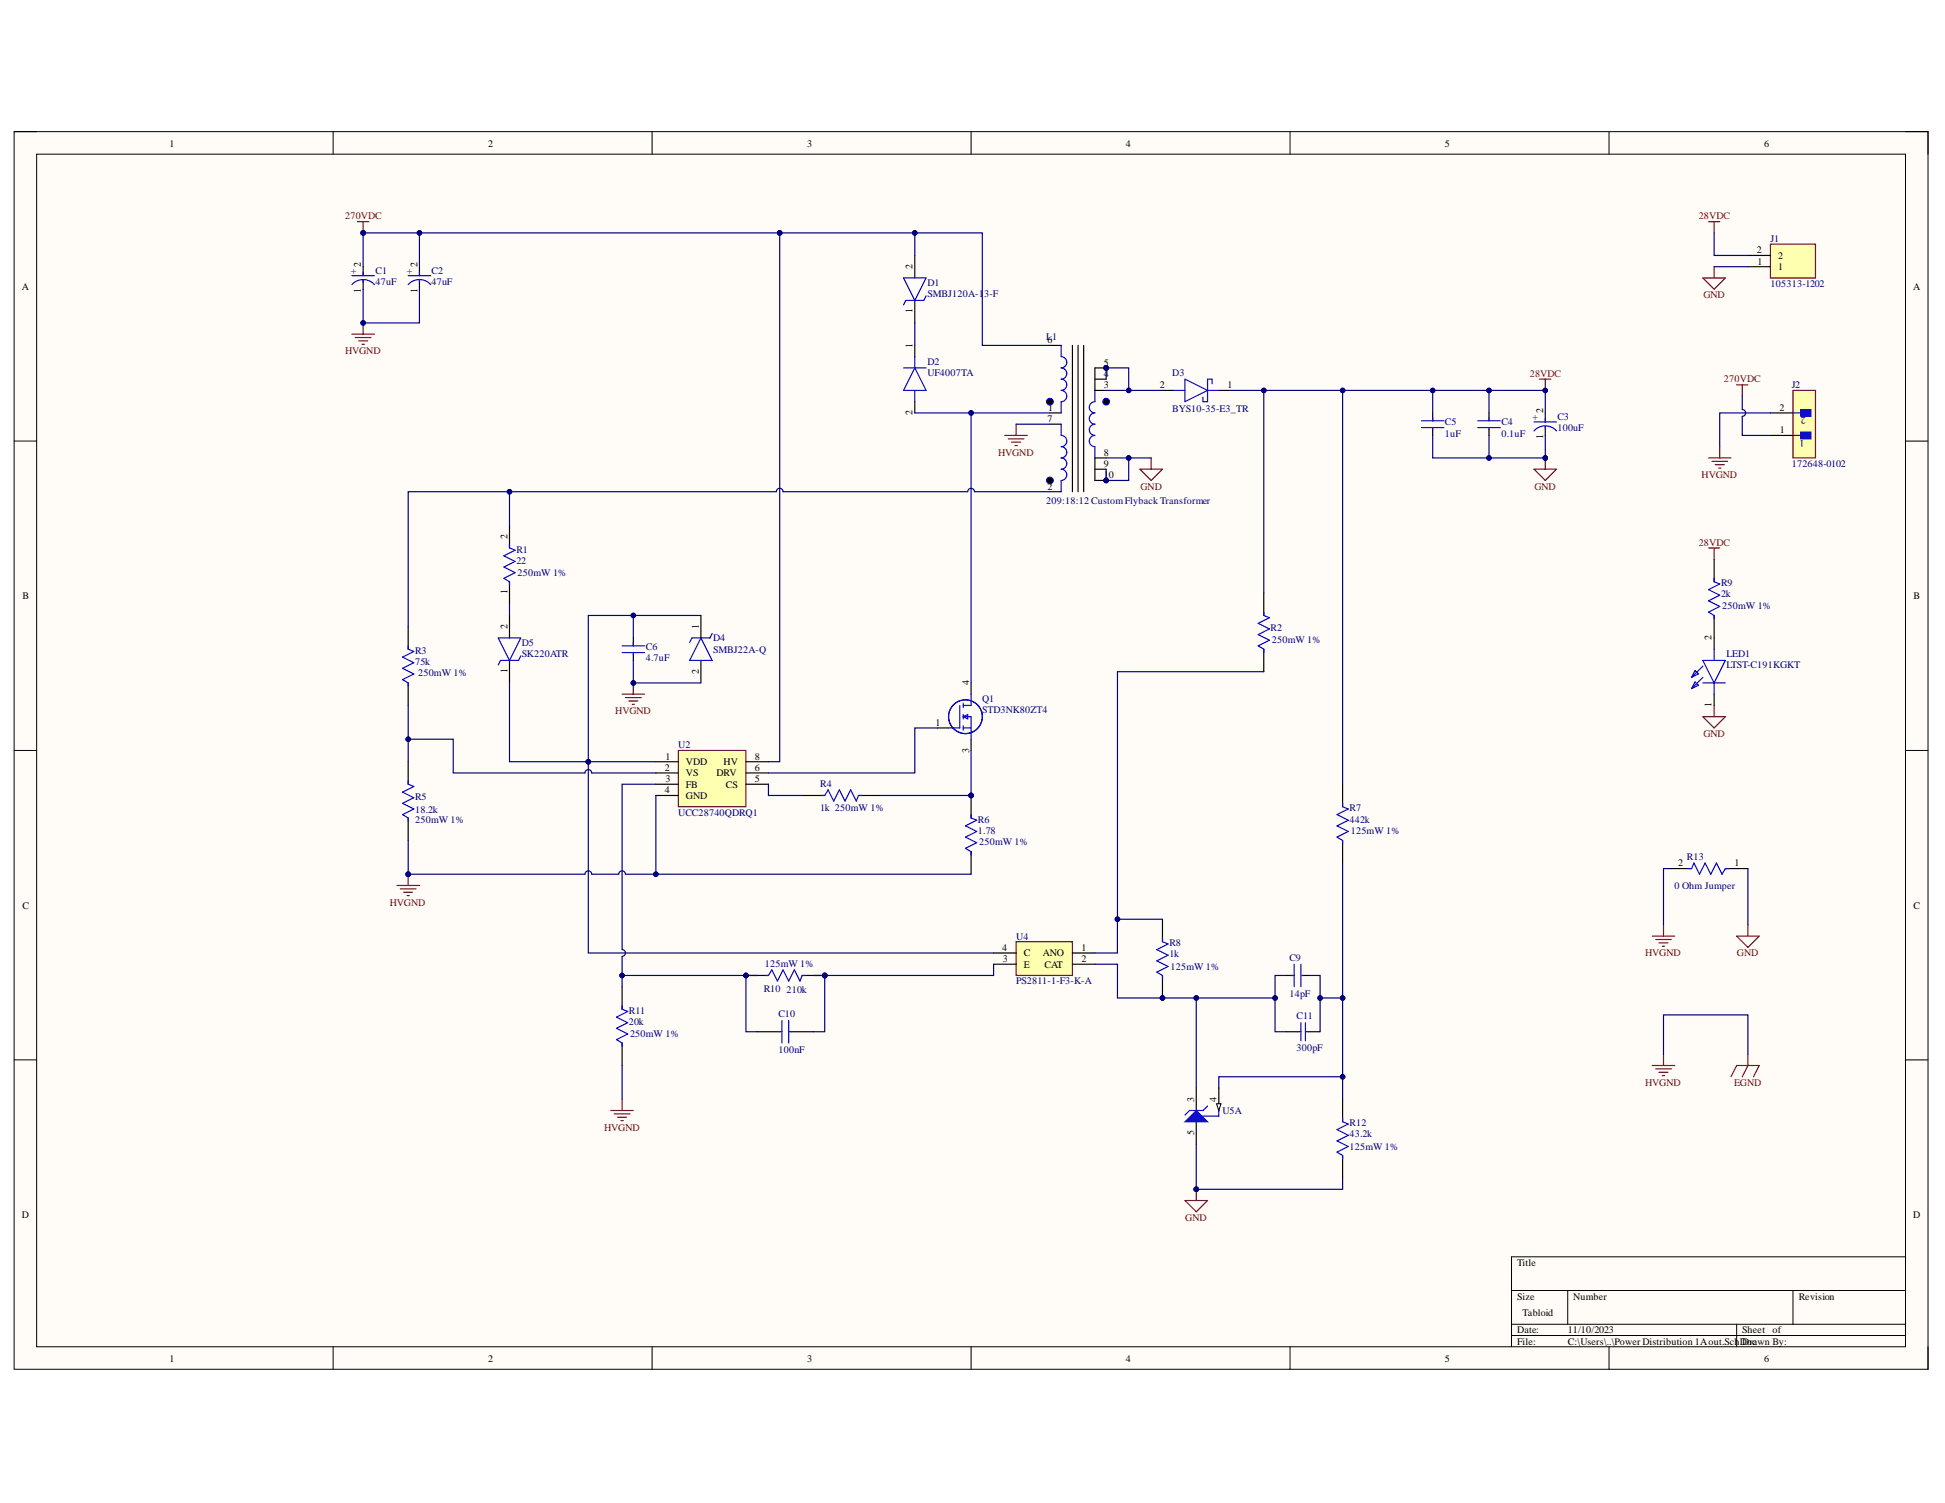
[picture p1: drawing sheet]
<svg xmlns="http://www.w3.org/2000/svg" width="279mm" height="216mm" viewBox="0 0 279 216" stroke-linecap="round" stroke-linejoin="round" font-family="sans-serif">
<defs><g id="words">
<g font-size="1.4">
<text x="24.4" y="21">1</text>
<text x="70.1" y="21">2</text>
<text x="116" y="21">3</text>
<text x="161.7" y="21">4</text>
<text x="207.6" y="21">5</text>
<text x="253.4" y="21">6</text>
<text x="3.1" y="41.7">A</text>
<text x="51.8" y="38.3" transform="rotate(-90 51.8 38.3)">2</text>
<text x="60" y="38.3" transform="rotate(-90 60 38.3)">2</text>
<text x="131.1" y="38.6" transform="rotate(-90 131.1 38.6)">2</text>
<text x="252.4" y="36.3">2</text>
<text x="252.5" y="38">1</text>
<text x="255.4" y="38.8">1</text>
<text x="255.4" y="37.2">2</text>
<text x="274.8" y="41.7">A</text>
<text x="51.8" y="42.1" transform="rotate(-90 51.8 42.1)">1</text>
<text x="60" y="42.1" transform="rotate(-90 60 42.1)">1</text>
<text x="131.1" y="45" transform="rotate(-90 131.1 45)">1</text>
<text x="131.1" y="50" transform="rotate(-90 131.1 50)">1</text>
<text x="150.5" y="49.3">6</text>
<text x="158.6" y="52.6">5</text>
<text x="131.1" y="59.7" transform="rotate(-90 131.1 59.7)">2</text>
<text x="150.6" y="59">1</text>
<text x="158.6" y="55.8">3</text>
<text x="158.6" y="54.2">4</text>
<text x="166.6" y="55.8">2</text>
<text x="176.4" y="55.8">1</text>
<text x="221.7" y="59.3" transform="rotate(-90 221.7 59.3)">2</text>
<text x="255.6" y="59">2</text>
<text x="150.5" y="60.6">7</text>
<text x="158.6" y="65.5">8</text>
<text x="221.7" y="63.1" transform="rotate(-90 221.7 63.1)">1</text>
<text x="255.7" y="62.2">1</text>
<text x="150.5" y="70.3">2</text>
<text x="158.6" y="67.1">9</text>
<text x="158.6" y="68.7">10</text>
<text x="72.9" y="77.4" transform="rotate(-90 72.9 77.4)">2</text>
<text x="3.2" y="86">B</text>
<text x="72.9" y="85.4" transform="rotate(-90 72.9 85.4)">1</text>
<text x="274.9" y="86">B</text>
<text x="72.9" y="90.4" transform="rotate(-90 72.9 90.4)">2</text>
<text x="100.4" y="90.4" transform="rotate(-90 100.4 90.4)">1</text>
<text x="245.9" y="92" transform="rotate(-90 245.9 92)">2</text>
<text x="72.9" y="96.7" transform="rotate(-90 72.9 96.7)">1</text>
<text x="100.4" y="96.9" transform="rotate(-90 100.4 96.9)">2</text>
<text x="139.2" y="98.4" transform="rotate(-90 139.2 98.4)">4</text>
<text x="245.9" y="101.6" transform="rotate(-90 245.9 101.6)">1</text>
<text x="134.4" y="104.2">1</text>
<text x="95.5" y="110.7">2</text>
<text x="95.5" y="113.9">4</text>
<text x="95.6" y="109.1">1</text>
<text x="95.6" y="112.3">3</text>
<text x="98.5" y="109.9">VDD</text>
<text x="98.5" y="111.5">VS</text>
<text x="98.5" y="113.2">FB</text>
<text x="102.9" y="111.5">DRV</text>
<text x="103.9" y="109.9">HV</text>
<text x="104.3" y="113.2">CS</text>
<text x="108.4" y="112.3">5</text>
<text x="108.4" y="110.7">6</text>
<text x="108.4" y="109.1">8</text>
<text x="139.2" y="108.1" transform="rotate(-90 139.2 108.1)">3</text>
<text x="98.5" y="114.8">GND</text>
<text x="241.1" y="124.4">2</text>
<text x="249.2" y="124.4">1</text>
<text x="3.2" y="130.5">C</text>
<text x="274.9" y="130.5">C</text>
<text x="144" y="136.6">4</text>
<text x="147.1" y="137.4">C</text>
<text x="149.8" y="137.4">ANO</text>
<text x="155.4" y="136.6">1</text>
<text x="144" y="138.2">3</text>
<text x="147.1" y="139">E</text>
<text x="150" y="139">CAT</text>
<text x="155.4" y="138.2">2</text>
<text x="171.5" y="158.2" transform="rotate(-90 171.5 158.2)">3</text>
<text x="174.7" y="158.2" transform="rotate(-90 174.7 158.2)">4</text>
<text x="171.5" y="163" transform="rotate(-90 171.5 163)">5</text>
<text x="3.1" y="175">D</text>
<text x="274.8" y="175">D</text>
<text x="218" y="181.8">Title</text>
<text x="218" y="186.7">Size</text>
<text x="218" y="191.5">Date:</text>
<text x="218.7" y="189.1">Tabloid</text>
<text x="225.2" y="191.5">11/10/2023</text>
<text x="226" y="186.7">Number</text>
<text x="250.3" y="191.5">Sheet</text>
<text x="254.6" y="191.5">of</text>
<text x="258.4" y="186.7">Revision</text>
<text x="24.4" y="195.6">1</text>
<text x="70.1" y="195.6">2</text>
<text x="116" y="195.6">3</text>
<text x="161.7" y="195.6">4</text>
<text x="207.6" y="195.6">5</text>
<text x="218" y="193.1">File:</text>
<text x="225.2" y="193.1">C:\Users\..\Power Distribution 1Aout.Sch</text>
<text x="249.9" y="193.1">Doc</text>
<text x="250.3" y="193.1">Drawn By:</text>
<text x="253.4" y="195.6">6</text>
</g>
<g font-size="1.4" fill="#800000">
<text x="49.6" y="31.5">270VDC</text>
<text x="244" y="31.5">28VDC</text>
<text x="244.7" y="42.9">GND</text>
<text x="49.6" y="50.9">HVGND</text>
<text x="219.7" y="54.2">28VDC</text>
<text x="247.7" y="54.9">270VDC</text>
<text x="143.4" y="65.5">HVGND</text>
<text x="163.8" y="70.3">GND</text>
<text x="220.4" y="70.3">GND</text>
<text x="244.4" y="68.7">HVGND</text>
<text x="244" y="78.4">28VDC</text>
<text x="88.4" y="102.6">HVGND</text>
<text x="244.7" y="105.9">GND</text>
<text x="56" y="130.1">HVGND</text>
<text x="236.3" y="137.4">HVGND</text>
<text x="249.5" y="137.4">GND</text>
<text x="236.3" y="155.9">HVGND</text>
<text x="249.1" y="155.9">EGND</text>
<text x="86.8" y="162.5">HVGND</text>
<text x="170.3" y="175.4">GND</text>
</g>
<g font-size="1.4" fill="#000080">
<text x="254.3" y="34.7">J1</text>
<text x="50.4" y="39.3">+</text>
<text x="54" y="39.3">C1</text>
<text x="54" y="40.9">47uF</text>
<text x="58.4" y="39.3">+</text>
<text x="62" y="39.3">C2</text>
<text x="62" y="40.9">47uF</text>
<text x="133.2" y="41.1">D1</text>
<text x="254.3" y="41.2">105313-1202</text>
<text x="133.2" y="42.7">SMBJ120A-1</text>
<text x="141.4" y="42.7">3-F</text>
<text x="133.2" y="52.4">D2</text>
<text x="150.3" y="48.9">L1</text>
<text x="133.2" y="54">UF4007TA</text>
<text x="168.4" y="54">D3</text>
<text x="168.4" y="59.2">BYS10-35-E3_TR</text>
<text x="257.4" y="55.8">J2</text>
<text x="259.4" y="59.9" transform="rotate(-180 259.4 59.9)">2</text>
<text x="207.6" y="61.1">C5</text>
<text x="207.6" y="62.7">1uF</text>
<text x="215.7" y="61.1">C4</text>
<text x="215.7" y="62.7">0.1uF</text>
<text x="220.2" y="60.3">+</text>
<text x="223.7" y="60.3">C3</text>
<text x="223.7" y="61.9">100uF</text>
<text x="259.2" y="63.2" transform="rotate(-180 259.2 63.2)">1</text>
<text x="257.4" y="67.1">172648-0102</text>
<text x="150.3" y="72.4">209:18:12 CustomFlyback Transformer</text>
<text x="74.2" y="79.4">R1</text>
<text x="74.2" y="81">22</text>
<text x="74.3" y="82.8">250mW 1%</text>
<text x="247.2" y="84.2">R9</text>
<text x="247.2" y="85.8">2k</text>
<text x="247.4" y="87.5">250mW 1%</text>
<text x="59.6" y="93.9">R3</text>
<text x="59.6" y="95.5">75k</text>
<text x="74.9" y="92.8">D5</text>
<text x="74.9" y="94.4">SK220ATR</text>
<text x="92.8" y="93.4">C6</text>
<text x="92.8" y="95">4.7uF</text>
<text x="102.4" y="92.1">D4</text>
<text x="102.4" y="93.7">SMBJ22A-Q</text>
<text x="182.5" y="90.7">R2</text>
<text x="182.7" y="92.3">250mW 1%</text>
<text x="248" y="94.4">LED1</text>
<text x="60.1" y="97.1">250mW 1%</text>
<text x="141.1" y="100.8">Q1</text>
<text x="248" y="96">LTST-C191KGKT</text>
<text x="97.4" y="107.5">U2</text>
<text x="141.1" y="102.4">STD3NK80ZT4</text>
<text x="117.8" y="113">R4</text>
<text x="59.6" y="118.2">250mW 1%</text>
<text x="59.6" y="115">R5</text>
<text x="59.6" y="116.7">18.2k</text>
<text x="97.4" y="117.2">UCC28740QDRQ1</text>
<text x="117.8" y="116.6">1k 250mW 1%</text>
<text x="140.5" y="118.2">R6</text>
<text x="140.5" y="119.8">1.78</text>
<text x="193.9" y="116.6">R7</text>
<text x="193.9" y="118.2">442k</text>
<text x="194" y="119.8">125mW 1%</text>
<text x="140.7" y="121.4">250mW 1%</text>
<text x="242.3" y="123.5">R13</text>
<text x="240.5" y="127.7">0 Ohm Jumper</text>
<text x="146" y="135">U4</text>
<text x="168" y="135.9">R8</text>
<text x="168" y="137.5">1k</text>
<text x="109.7" y="142.4">R10</text>
<text x="109.9" y="138.9">125mW 1%</text>
<text x="113" y="142.6">210k</text>
<text x="146" y="141.4">PS2811-1-F3-K-A</text>
<text x="168.1" y="139.3">125mW 1%</text>
<text x="185.2" y="138">C9</text>
<text x="185.2" y="143.2">14pF</text>
<text x="90.3" y="145.6">R11</text>
<text x="90.3" y="147.2">20k</text>
<text x="90.5" y="149">250mW 1%</text>
<text x="111.8" y="146.1">C10</text>
<text x="186.2" y="146.4">C11</text>
<text x="111.8" y="151.3">100nF</text>
<text x="186.2" y="151">300pF</text>
<text x="175.6" y="160">U5A</text>
<text x="193.9" y="161.8">R12</text>
<text x="193.9" y="165.2">125mW 1%</text>
<text x="193.9" y="163.4">43.2k</text>
</g>
</g></defs>
<path d="M2 18.9h275v177.8h-275z" fill-rule="evenodd" fill="#fffcf8"/>
<path d="M2 18.9h275v177.8h-275z" fill="none" stroke="#000" stroke-width=".14"/>
<path d="M5.3 22.1h268.4v171.4h-268.4z" fill-rule="evenodd" fill="#fffcf8"/>
<g fill="none" stroke="#000" stroke-width=".14">
<path d="M2 18.9h3.3M47.9 18.9v3.2M93.7 18.9v3.2M139.5 18.9v3.2M185.3 18.9v3.2M231.1 18.9v3.2M273.7 18.9h3.3v3.2M5.3 22.1h268.4v171.4h-268.4zM2 63.4h3.3M273.7 63.4h3.3M2 107.8h3.3M273.7 107.8h3.3"/>
<path d="M2 152.2h3.3M273.7 152.3h3.3M47.9 193.5v3.2M93.7 193.5v3.2M139.5 193.5v3.2M185.3 193.5v3.2M217.1 185.4h56.6M217.1 190.2h56.6M217.1 191.8h56.6M225.2 185.4v4.8M231.1 193.5v3.2M249.5 190.2v3.3"/>
<path d="M257.6 185.4v4.8M273.7 180.5h-56.6v13M277 193.5v3.2"/>
</g>
<circle cx="158.9" cy="52.9" r=".32" fill="#000080"/>
<circle cx="158.9" cy="52.9" r=".32" fill="none" stroke="#000080" stroke-width=".14"/>
<circle cx="158.9" cy="69" r=".32" fill="#000080"/>
<circle cx="158.9" cy="69" r=".32" fill="none" stroke="#000080" stroke-width=".14"/>
<path d="M150.8 49.6h1.6M150.8 59.3h1.6M154.1 49.6v21M154.9 49.6v21M155.7 49.6v21M157.3 56.1h1.6M157.3 54.5h1.6M157.3 52.8h1.6M150.8 70.6h1.6M150.8 60.9h1.6M157.3 65.8h1.6" fill="none" stroke="#000" stroke-width=".17"/>
<path d="M152.4 49.6v1.6a.81 .81 0 0 1 .8 .8 .81 .81 0 0 1-.8 .8 .81 .81 0 0 1 .8 .9 .81 .81 0 0 1-.8 .8 .81 .81 0 0 1 .8 .8 .81 .81 0 0 1-.8 .8 .81 .81 0 0 1 .8 .8 .81 .81 0 0 1-.8 .8v1.6M157.3 56.1v1.6a.81 .81 0 0 0-.8 .8 .81 .81 0 0 0 .8 .8 .81 .81 0 0 0-.8 .8 .81 .81 0 0 0 .8 .8 .81 .81 0 0 0-.8 .8 .81 .81 0 0 0 .8 .8 .81 .81 0 0 0-.8 .9 .81 .81 0 0 0 .8 .8v1.6M152.4 60.9v1.6a.81 .81 0 0 1 .8 .9 .81 .81 0 0 1-.8 .8 .81 .81 0 0 1 .8 .8 .81 .81 0 0 1-.8 .8 .81 .81 0 0 1 .8 .8 .81 .81 0 0 1-.8 .8 .81 .81 0 0 1 .8 .8 .81 .81 0 0 1-.8 .8v1.6" fill="none" stroke="#00f" stroke-width=".17"/>
<g fill="#000">
<circle cx="150.8" cy="57.7" r=".49"/>
<circle cx="158.9" cy="57.7" r=".48"/>
<circle cx="150.8" cy="69" r=".48"/>
</g>
<g fill="none" stroke="#00f" stroke-width=".14">
<circle cx="150.8" cy="57.7" r=".49"/>
<circle cx="158.9" cy="57.7" r=".48"/>
<circle cx="150.8" cy="69" r=".48"/>
</g>
<circle cx="158.9" cy="52.9" r=".32" fill="#000080"/>
<circle cx="158.9" cy="52.9" r=".32" fill="none" stroke="#000080" stroke-width=".14"/>
<path d="M157.3 67.4h1.6M157.3 69h1.6" fill="none" stroke="#000" stroke-width=".17"/>
<circle cx="158.9" cy="69" r=".32" fill="#000080"/>
<circle cx="158.9" cy="69" r=".32" fill="none" stroke="#000080" stroke-width=".14"/>
<path d="M157.3 52.8v3.3M157.3 65.8v3.2" fill="none" stroke="#000" stroke-width=".17"/>
<path d="M97.4 107.8h9.8v8.1h-9.8z" fill-rule="evenodd" fill="#ffffb0"/>
<path d="M97.4 107.8h9.8v8.1h-9.8z" fill="none" stroke="#800000" stroke-width=".17"/>
<path d="M94.2 109.4h3.2M94.2 111h3.2M94.2 112.7h3.2M94.2 114.3h3.2M107.2 109.4h3.2M107.2 111h3.2M107.2 112.7h3.2" fill="none" stroke="#000" stroke-width=".17"/>
<circle cx="139.5" cy="114.3" r=".32" fill="#000080"/>
<circle cx="139.5" cy="114.3" r=".32" fill="none" stroke="#000080" stroke-width=".14"/>
<path d="M139.5 114.3v3.2M139.5 122.3v3.3" fill="none" stroke="#000" stroke-width=".17"/>
<circle cx="139.5" cy="114.3" r=".32" fill="#000080"/>
<circle cx="139.5" cy="114.3" r=".32" fill="none" stroke="#000080" stroke-width=".14"/>
<g fill="none" stroke="#00f" stroke-width=".17">
<path d="M139.5 99.7v1.6h-1.1M137.9 101.3v3.3h-1.6M138.4 103h1.1v3.2M138.4 104.6h1.1M138.4 101v.7M138.4 102.6v.7M138.4 104.2v.7M138.4 103l.6-.4v.7zM139.5 117v.5l.8 .3-1.6 .8 1.6 .8-1.6 .8 1.6 .9-1.6 .8 .8 .4v.5"/>
<circle cx="138.7" cy="103" r="2.43"/>
</g>
<path d="M139.5 98.1v1.6M134.6 104.6h1.7M139.5 106.2v1.6" fill="none" stroke="#000" stroke-width=".17"/>
<path d="M57 127.2h3.3M57.5 127.7h2.3M58 128.2h1.3M58.5 128.6h.3M58.6 125.6v1.6" fill="none" stroke="#800000" stroke-width=".17"/>
<circle cx="58.6" cy="125.6" r=".32" fill="#000080"/>
<circle cx="58.6" cy="125.6" r=".32" fill="none" stroke="#000080" stroke-width=".14"/>
<path d="M51.4 31.8h1.6M52.2 31.8v1.7M144.3 62.5h3.3M144.8 63h2.3M145.3 63.5h1.3M145.8 64h.3M146 60.9v1.6M245.4 78.7h1.6M246.2 78.7v1.6M244.6 103h3.3l-1.7 1.6zM246.2 101.3v1.7" fill="none" stroke="#800000" stroke-width=".17"/>
<path d="M131.4 49.6v1.6M131.4 57.7v1.6M246.2 91.6v1.7M246.2 99.7v1.6" fill="none" stroke="#000" stroke-width=".17"/>
<path d="M129.8 52.8h3.2M131.4 52.8l1.6 3.3h-3.2zM131.4 51.2v1.6M131.4 56.1v1.6M243.5 97.9l.5 .5-1 .5zM243.5 96.3l.5 .5-1 .5zM244.6 94.9h3.3l-1.7 3.2zM244.6 98.1h3.3M244.6 97.3l-1.6 1.6M244.6 95.7l-1.6 1.6M246.2 93.3v1.6M246.2 98.1v1.6" fill="none" stroke="#00f" stroke-width=".17"/>
<circle cx="52.2" cy="33.5" r=".32" fill="#000080"/>
<circle cx="52.2" cy="33.5" r=".32" fill="none" stroke="#000080" stroke-width=".14"/>
<path d="M163.8 67.4h3.2l-1.6 1.6zM165.4 65.8v1.6M89.4 99.7h3.2M91 98.1v1.6M89.8 100.2h2.3M90.3 100.7h1.3M90.8 101.2h.3" fill="none" stroke="#800000" stroke-width=".17"/>
<path d="M131.4 36.7v3.2M131.4 43.2v3.2M91 91.6v1.2M91 93.9v1M100.7 88.4v3.2M100.7 94.9v3.2" fill="none" stroke="#000" stroke-width=".17"/>
<path d="M129.8 39.9h3.2l-1.6 3.3zM133 42.5l-.3 .7h-2.6l-.3 .6M89.4 92.8h3.2M89.4 93.7h3.2M91 92.3v.5M91 93.9v.2M100.7 91.6l1.6 3.3h-3.2zM102.3 91l-.3 .6h-2.6l-.3 .7" fill="none" stroke="#00f" stroke-width=".17"/>
<circle cx="91" cy="98.1" r=".32" fill="#000080"/>
<circle cx="91" cy="98.1" r=".32" fill="none" stroke="#000080" stroke-width=".14"/>
<path d="M146 135.3h8.1v4.8h-8.1z" fill-rule="evenodd" fill="#ffffb0"/>
<path d="M146 135.3h8.1v4.8h-8.1zM87.7 159.5h3.3M89.4 157.9v1.6M88.2 160h2.3M88.7 160.5h1.3M89.2 161h.3" fill="none" stroke="#800000" stroke-width=".17"/>
<path d="M73.2 88.4v3.2M73.2 94.9v3.2M142.7 136.9h3.3M142.7 138.5h3.3M154.1 136.9h3.2M154.1 138.5h3.2M108.8 148.2h3.2M113.6 148.2h3.3M171.8 156.3v3.2M171.8 161.1v3.3" fill="none" stroke="#000" stroke-width=".17"/>
<path d="M71.6 91.6h3.2l-1.6 3.3zM74.8 94.2l-.3 .7h-2.6l-.3 .6M112 148.2h.3M112.3 146.6v3.2M113.3 146.6v3.2M113.3 148.2h.3" fill="none" stroke="#00f" stroke-width=".17"/>
<path d="M170.2 161.1l1.6-1.6 1.7 1.6z" fill="#00f"/>
<path d="M173.5 158.9l-.7 .6h-1.9l-.7 .7M170.2 161.1l1.6-1.6 1.7 1.6zM172.7 160.3h2.4" fill="none" stroke="#00f" stroke-width=".17"/>
<path d="M175.1 156.3v3.2" fill="none" stroke="#000" stroke-width=".17"/>
<path d="M174.8 158.5h.6l-.3 1z" fill="#f8fcff"/>
<path d="M174.8 158.5h.6l-.3 1z" fill="none" stroke="#000" stroke-width=".14"/>
<path d="M168.6 56.1h1.6M170.2 54.5l3.3 1.6-3.3 1.6zM173.5 56.1h1.6M174.1 55.1v-.6h-.6v3.2h-.7v-.6M220.4 61.9a2.15 2.15 0 0 1 3.2 0M220.4 60.6h3.2M222 60.1v.5M222 61.3v.3M175.1 159.5v.8" fill="none" stroke="#00f" stroke-width=".17"/>
<path d="M167 56.1h1.6M175.1 56.1h1.6M222 59.3v1.3M222 61.3v1.2" fill="none" stroke="#000" stroke-width=".17"/>
<path d="M221.2 54.5h1.6M222 54.5v1.6" fill="none" stroke="#800000" stroke-width=".17"/>
<circle cx="222" cy="56.1" r=".32" fill="#000080"/>
<circle cx="222" cy="56.1" r=".32" fill="none" stroke="#000080" stroke-width=".14"/>
<path d="M220.4 67.4h3.2l-1.6 1.6zM222 65.8v1.6" fill="none" stroke="#800000" stroke-width=".17"/>
<circle cx="222" cy="65.8" r=".32" fill="#000080"/>
<circle cx="222" cy="65.8" r=".32" fill="none" stroke="#000080" stroke-width=".14"/>
<path d="M52.2 38.3v1.3M60.3 38.3v1.3M52.2 40.2v1.3M60.3 40.2v1.3" fill="none" stroke="#000" stroke-width=".17"/>
<path d="M50.5 39.6h3.3M52.2 39.1v.5M58.6 39.6h3.3M60.3 39.1v.5M50.5 40.9a2.17 2.17 0 0 1 3.3 0M52.2 40.2v.4M58.6 40.9a2.17 2.17 0 0 1 3.3 0M60.3 40.2v.4" fill="none" stroke="#00f" stroke-width=".17"/>
<path d="M50.5 48h3.3M51 48.5h2.3M51.5 49h1.3M52 49.5h.3M52.2 46.4v1.6" fill="none" stroke="#800000" stroke-width=".17"/>
<circle cx="52.2" cy="46.4" r=".32" fill="#000080"/>
<circle cx="52.2" cy="46.4" r=".32" fill="none" stroke="#000080" stroke-width=".14"/>
<path d="M254.3 35.1h6.5v4.8h-6.5z" fill-rule="evenodd" fill="#ffffb0"/>
<path d="M244.6 39.9h3.3l-1.7 1.6zM245.4 31.8h1.6M246.2 31.8v1.7M246.2 38.3v1.6M254.3 35.1h6.5v4.8h-6.5z" fill="none" stroke="#800000" stroke-width=".17"/>
<path d="M251.1 38.3h3.2M251.1 36.7h3.2" fill="none" stroke="#000" stroke-width=".17"/>
<path d="M257.6 56.1h3.2v9.7h-3.2z" fill-rule="evenodd" fill="#ffffb0"/>
<path d="M257.6 56.1h3.2v9.7h-3.2z" fill="none" stroke="#800000" stroke-width=".17"/>
<path d="M258.7 62.1h1.4v.9h-1.4z" fill-rule="evenodd" fill="#00f"/>
<path d="M257.6 62.5h1.1M258.7 62.1h1.4v.9h-1.4z" fill="none" stroke="#00f" stroke-width=".17"/>
<path d="M258.7 58.8h1.4v1h-1.4z" fill-rule="evenodd" fill="#00f"/>
<path d="M257.6 59.3h1.1M258.7 58.8h1.4v1h-1.4z" fill="none" stroke="#00f" stroke-width=".17"/>
<path d="M254.3 59.3h3.3M254.3 62.5h3.3" fill="none" stroke="#000" stroke-width=".17"/>
<path d="M249.5 55.3h1.6M250.3 55.3v1.6M245.4 65.8h3.3M245.9 66.3h2.3M246.4 66.8h1.3M246.9 67.2h.3M247 64.2v1.6M170.2 172.5h3.3l-1.7 1.6zM171.8 170.8v1.6" fill="none" stroke="#800000" stroke-width=".17"/>
<circle cx="171.8" cy="170.8" r=".32" fill="#000080"/>
<circle cx="171.8" cy="170.8" r=".32" fill="none" stroke="#000080" stroke-width=".14"/>
<path d="M58.6 90v3.3M58.6 98.1v3.2M58.6 109.4v3.3M58.6 117.5v3.2M89.4 141.7v3.3M89.4 149.8v3.3" fill="none" stroke="#000" stroke-width=".17"/>
<path d="M58.6 92.8v.5l.8 .3-1.6 .8 1.6 .8-1.6 .8 1.6 .8-1.6 .8 .8 .5v.5M58.6 112.2v.5l.8 .3-1.6 .8 1.6 .8-1.6 .8 1.6 .8-1.6 .8 .8 .5v.5M89.4 144.5v.5l.8 .3-1.6 .8 1.6 .8-1.6 .8 1.6 .8-1.6 .8 .8 .5v.5" fill="none" stroke="#00f" stroke-width=".17"/>
<circle cx="107.2" cy="140.1" r=".32" fill="#000080"/>
<circle cx="107.2" cy="140.1" r=".32" fill="none" stroke="#000080" stroke-width=".14"/>
<circle cx="118.5" cy="140.1" r=".32" fill="#000080"/>
<circle cx="118.5" cy="140.1" r=".32" fill="none" stroke="#000080" stroke-width=".14"/>
<path d="M107.2 140.1h3.2" fill="none" stroke="#000" stroke-width=".17"/>
<circle cx="107.2" cy="140.1" r=".32" fill="#000080"/>
<circle cx="107.2" cy="140.1" r=".32" fill="none" stroke="#000080" stroke-width=".14"/>
<path d="M115.2 140.1h3.3" fill="none" stroke="#000" stroke-width=".17"/>
<circle cx="118.5" cy="140.1" r=".32" fill="#000080"/>
<circle cx="118.5" cy="140.1" r=".32" fill="none" stroke="#000080" stroke-width=".14"/>
<path d="M109.9 140.1h.5l.5-.8 .8 1.6 .8-1.6 .8 1.6 .8-1.6 .8 1.6 .3-.8h.5" fill="none" stroke="#00f" stroke-width=".17"/>
<circle cx="167" cy="143.4" r=".32" fill="#000080"/>
<circle cx="167" cy="143.4" r=".32" fill="none" stroke="#000080" stroke-width=".14"/>
<path d="M167 140.1v3.3" fill="none" stroke="#000" stroke-width=".17"/>
<circle cx="167" cy="143.4" r=".32" fill="#000080"/>
<circle cx="167" cy="143.4" r=".32" fill="none" stroke="#000080" stroke-width=".14"/>
<g fill="none" stroke="#000" stroke-width=".17">
<path d="M205.8 59.3v1.1M213.9 59.3v1.1M73.2 75.5v3.2M205.8 61.6v.9M213.9 61.6v.9M73.2 83.6v3.2M181.5 85.2v3.2M181.5 93.3v3.2M246.2 80.3v3.3M246.2 88.4v3.2M115.2 114.3h3.3M123.3 114.3h3.3"/>
<path d="M192.9 112.7v3.2M167 132v3.3M192.9 120.7v3.3M239.8 124.8h3.2M247.9 124.8h3.2M184.8 148.2h1.6M184.8 140.1h1.1M187.1 140.1h.9M188 148.2h1.6M192.9 157.9v3.2M192.9 166v3.2"/>
</g>
<g fill="none" stroke="#00f" stroke-width=".17">
<path d="M205.8 60v.4M213.9 60v.4M73.2 78.2v.5l.8 .3-1.6 .8 1.6 .8-1.6 .9 1.6 .8-1.6 .8 .8 .5v.4M204.2 60.4h3.2M204.2 61.4h3.2M205.8 61.6v.1M212.3 60.4h3.2M212.3 61.4h3.2M213.9 61.6v.1M181.5 87.9v.5l.9 .3-1.7 .8 1.7 .8-1.7 .9 1.7 .8-1.7 .8 .8 .5v.4M246.2 83.1v.5l.8 .3-1.6 .8 1.6 .8-1.6 .8 1.6 .8-1.6 .8 .8 .5v.5M118 114.3h.5l.5-.8 .8 1.6 .8-1.6 .8 1.6 .8-1.6 .8 1.6 .3-.8h.5"/>
<path d="M192.9 115.4v.5l.8 .3-1.6 .8 1.6 .8-1.6 .8 1.6 .8-1.6 .8 .8 .5v.5M167 134.8v.5l.8 .3-1.6 .8 1.6 .8-1.6 .8 1.6 .8-1.6 .8 .8 .5v.5M185.9 138.5v3.2M186.9 138.5v3.2M242.5 124.8h.5l.3-.8 .8 1.6 .8-1.6 .8 1.6 .9-1.6 .8 1.6 .5-.8h.4M185.4 140.1h.5M186.4 148.2h.5M186.9 146.9v2.6M187.1 140.1h.1M187.5 146.9v2.6M187.5 148.2h.5M192.9 160.7v.4l.8 .4-1.6 .8 1.6 .8-1.6 .8 1.6 .8-1.6 .8 .8 .5v.5"/>
</g>
<g fill="none" stroke="#800000" stroke-width=".17">
<path d="M237.3 134.5h3.3M237.8 135h2.3M238.3 135.4h1.3M238.8 135.9h.3M239 132.9v1.6M249.5 134.5h3.2l-1.6 1.6zM251.1 132.9v1.6M237.3 153.1h3.3M237.8 153.5h2.3M238.3 154h1.3M238.8 154.5h.3M239 151.4v1.7"/>
<path d="M248.7 154.7l.8-1.6h3.2l-.8 1.6M251.1 151.4v1.7l-.8 1.6"/>
</g>
<path d="M110.4 112.7v1.6h4.8M126.6 114.3h12.9" fill="none" stroke="#000080" stroke-width=".17"/>
<circle cx="139.5" cy="114.3" r=".32" fill="#000080"/>
<circle cx="139.5" cy="114.3" r=".32" fill="none" stroke="#000080" stroke-width=".14"/>
<path d="M139.5 107.8v6.5" fill="none" stroke="#000080" stroke-width=".17"/>
<circle cx="139.5" cy="114.3" r=".32" fill="#000080"/>
<circle cx="139.5" cy="114.3" r=".32" fill="none" stroke="#000080" stroke-width=".14"/>
<path d="M131.4 59.3h19.4" fill="none" stroke="#000080" stroke-width=".17"/>
<circle cx="139.5" cy="59.3" r=".32" fill="#000080"/>
<circle cx="139.5" cy="59.3" r=".32" fill="none" stroke="#000080" stroke-width=".14"/>
<path d="M139.5 59.3v38.8" fill="none" stroke="#000080" stroke-width=".17"/>
<circle cx="139.5" cy="59.3" r=".32" fill="#000080"/>
<circle cx="139.5" cy="59.3" r=".32" fill="none" stroke="#000080" stroke-width=".14"/>
<path d="M131.4 46.4v3.2M146 60.9h4.8M158.9 65.8h6.5" fill="none" stroke="#000080" stroke-width=".17"/>
<circle cx="162.1" cy="65.8" r=".32" fill="#000080"/>
<circle cx="162.1" cy="65.8" r=".32" fill="none" stroke="#000080" stroke-width=".14"/>
<path d="M112 33.5v75.9h-1.6M134.6 104.6h-3.2v6.4h-21" fill="none" stroke="#000080" stroke-width=".17"/>
<circle cx="112" cy="33.5" r=".32" fill="#000080"/>
<circle cx="112" cy="33.5" r=".32" fill="none" stroke="#000080" stroke-width=".14"/>
<path d="M91 94.9v3.2h9.7" fill="none" stroke="#000080" stroke-width=".17"/>
<circle cx="91" cy="98.1" r=".32" fill="#000080"/>
<circle cx="91" cy="98.1" r=".32" fill="none" stroke="#000080" stroke-width=".14"/>
<path d="M100.7 88.4h-9.7v3.2" fill="none" stroke="#000080" stroke-width=".17"/>
<circle cx="91" cy="88.4" r=".32" fill="#000080"/>
<circle cx="91" cy="88.4" r=".32" fill="none" stroke="#000080" stroke-width=".14"/>
<path d="M131.4 33.5v3.2" fill="none" stroke="#000080" stroke-width=".17"/>
<circle cx="131.4" cy="33.5" r=".32" fill="#000080"/>
<circle cx="131.4" cy="33.5" r=".32" fill="none" stroke="#000080" stroke-width=".14"/>
<path d="M91 88.4h-6.5v21h9.7" fill="none" stroke="#000080" stroke-width=".17"/>
<circle cx="84.5" cy="109.4" r=".32" fill="#000080"/>
<circle cx="84.5" cy="109.4" r=".32" fill="none" stroke="#000080" stroke-width=".14"/>
<circle cx="91" cy="88.4" r=".32" fill="#000080"/>
<circle cx="91" cy="88.4" r=".32" fill="none" stroke="#000080" stroke-width=".14"/>
<path d="M84.5 109.4v27.5h58.2" fill="none" stroke="#000080" stroke-width=".17"/>
<circle cx="84.5" cy="109.4" r=".32" fill="#000080"/>
<circle cx="84.5" cy="109.4" r=".32" fill="none" stroke="#000080" stroke-width=".14"/>
<path d="M118.5 140.1v8.1h-1.6" fill="none" stroke="#000080" stroke-width=".17"/>
<circle cx="118.5" cy="140.1" r=".32" fill="#000080"/>
<circle cx="118.5" cy="140.1" r=".32" fill="none" stroke="#000080" stroke-width=".14"/>
<path d="M142.7 138.5v1.6h-25.8" fill="none" stroke="#000080" stroke-width=".17"/>
<circle cx="118.5" cy="140.1" r=".32" fill="#000080"/>
<circle cx="118.5" cy="140.1" r=".32" fill="none" stroke="#000080" stroke-width=".14"/>
<path d="M108.8 140.1h-1.6v8.1h1.6" fill="none" stroke="#000080" stroke-width=".17"/>
<circle cx="107.2" cy="140.1" r=".32" fill="#000080"/>
<circle cx="107.2" cy="140.1" r=".32" fill="none" stroke="#000080" stroke-width=".14"/>
<path d="M150.8 70.6h-10.8a.48 .48 0 0 0-.5-.5 .48 .48 0 0 0-.5 .5h-26.5a.48 .48 0 0 0-.5-.5 .48 .48 0 0 0-.5 .5h-38.3v4.9M73.2 86.8v1.6" fill="none" stroke="#000080" stroke-width=".17"/>
<circle cx="73.2" cy="70.6" r=".32" fill="#000080"/>
<circle cx="73.2" cy="70.6" r=".32" fill="none" stroke="#000080" stroke-width=".14"/>
<path d="M58.6 106.2h6.5v4.8h18.9a.49 .49 0 0 1 .5-.5 .49 .49 0 0 1 .5 .5h9.2" fill="none" stroke="#000080" stroke-width=".17"/>
<circle cx="58.6" cy="106.2" r=".32" fill="#000080"/>
<circle cx="58.6" cy="106.2" r=".32" fill="none" stroke="#000080" stroke-width=".14"/>
<path d="M58.6 120.7v4.9" fill="none" stroke="#000080" stroke-width=".17"/>
<circle cx="58.6" cy="125.6" r=".32" fill="#000080"/>
<circle cx="58.6" cy="125.6" r=".32" fill="none" stroke="#000080" stroke-width=".14"/>
<path d="M73.2 98.1v11.3h11.3" fill="none" stroke="#000080" stroke-width=".17"/>
<circle cx="84.5" cy="109.4" r=".32" fill="#000080"/>
<circle cx="84.5" cy="109.4" r=".32" fill="none" stroke="#000080" stroke-width=".14"/>
<path d="M94.2 112.7h-4.8v23.7a.48 .48 0 0 1 .4 .5 .48 .48 0 0 1-.4 .5v4.3" fill="none" stroke="#000080" stroke-width=".17"/>
<circle cx="89.4" cy="140.1" r=".32" fill="#000080"/>
<circle cx="89.4" cy="140.1" r=".32" fill="none" stroke="#000080" stroke-width=".14"/>
<path d="M167 132h-6.5v4.9h-3.2" fill="none" stroke="#000080" stroke-width=".17"/>
<circle cx="160.5" cy="132" r=".32" fill="#000080"/>
<circle cx="160.5" cy="132" r=".32" fill="none" stroke="#000080" stroke-width=".14"/>
<path d="M188 140.1h1.6v8.1" fill="none" stroke="#000080" stroke-width=".17"/>
<circle cx="189.6" cy="143.4" r=".32" fill="#000080"/>
<circle cx="189.6" cy="143.4" r=".32" fill="none" stroke="#000080" stroke-width=".14"/>
<path d="M171.8 143.4v12.9" fill="none" stroke="#000080" stroke-width=".17"/>
<circle cx="171.8" cy="143.4" r=".32" fill="#000080"/>
<circle cx="171.8" cy="143.4" r=".32" fill="none" stroke="#000080" stroke-width=".14"/>
<path d="M192.9 124v33.9" fill="none" stroke="#000080" stroke-width=".17"/>
<circle cx="192.9" cy="154.7" r=".32" fill="#000080"/>
<circle cx="192.9" cy="154.7" r=".32" fill="none" stroke="#000080" stroke-width=".14"/>
<circle cx="192.9" cy="143.4" r=".32" fill="#000080"/>
<circle cx="192.9" cy="143.4" r=".32" fill="none" stroke="#000080" stroke-width=".14"/>
<path d="M189.6 143.4h3.3" fill="none" stroke="#000080" stroke-width=".17"/>
<circle cx="189.6" cy="143.4" r=".32" fill="#000080"/>
<circle cx="189.6" cy="143.4" r=".32" fill="none" stroke="#000080" stroke-width=".14"/>
<circle cx="192.9" cy="143.4" r=".32" fill="#000080"/>
<circle cx="192.9" cy="143.4" r=".32" fill="none" stroke="#000080" stroke-width=".14"/>
<path d="M192.9 154.7h-17.8v1.6" fill="none" stroke="#000080" stroke-width=".17"/>
<circle cx="192.9" cy="154.7" r=".32" fill="#000080"/>
<circle cx="192.9" cy="154.7" r=".32" fill="none" stroke="#000080" stroke-width=".14"/>
<path d="M171.8 164.4v6.4" fill="none" stroke="#000080" stroke-width=".17"/>
<circle cx="171.8" cy="170.8" r=".32" fill="#000080"/>
<circle cx="171.8" cy="170.8" r=".32" fill="none" stroke="#000080" stroke-width=".14"/>
<path d="M192.9 169.2v1.6h-21.1" fill="none" stroke="#000080" stroke-width=".17"/>
<circle cx="171.8" cy="170.8" r=".32" fill="#000080"/>
<circle cx="171.8" cy="170.8" r=".32" fill="none" stroke="#000080" stroke-width=".14"/>
<path d="M158.9 56.1h8.1" fill="none" stroke="#000080" stroke-width=".17"/>
<circle cx="162.1" cy="56.1" r=".32" fill="#000080"/>
<circle cx="162.1" cy="56.1" r=".32" fill="none" stroke="#000080" stroke-width=".14"/>
<path d="M176.7 56.1h4.8v29.1" fill="none" stroke="#000080" stroke-width=".17"/>
<circle cx="181.5" cy="56.1" r=".32" fill="#000080"/>
<circle cx="181.5" cy="56.1" r=".32" fill="none" stroke="#000080" stroke-width=".14"/>
<path d="M181.5 56.1h11.4v56.6" fill="none" stroke="#000080" stroke-width=".17"/>
<circle cx="192.9" cy="56.1" r=".32" fill="#000080"/>
<circle cx="192.9" cy="56.1" r=".32" fill="none" stroke="#000080" stroke-width=".14"/>
<circle cx="181.5" cy="56.1" r=".32" fill="#000080"/>
<circle cx="181.5" cy="56.1" r=".32" fill="none" stroke="#000080" stroke-width=".14"/>
<path d="M181.5 96.5h-21v35.6" fill="none" stroke="#000080" stroke-width=".17"/>
<circle cx="160.5" cy="132" r=".32" fill="#000080"/>
<circle cx="160.5" cy="132" r=".32" fill="none" stroke="#000080" stroke-width=".14"/>
<path d="M89.4 153.1v4.8M89.4 140.1h17.8" fill="none" stroke="#000080" stroke-width=".17"/>
<circle cx="107.2" cy="140.1" r=".32" fill="#000080"/>
<circle cx="107.2" cy="140.1" r=".32" fill="none" stroke="#000080" stroke-width=".14"/>
<circle cx="89.4" cy="140.1" r=".32" fill="#000080"/>
<circle cx="89.4" cy="140.1" r=".32" fill="none" stroke="#000080" stroke-width=".14"/>
<path d="M94.2 114.3v11.3" fill="none" stroke="#000080" stroke-width=".17"/>
<circle cx="94.2" cy="125.6" r=".32" fill="#000080"/>
<circle cx="94.2" cy="125.6" r=".32" fill="none" stroke="#000080" stroke-width=".14"/>
<path d="M222 62.5v3.3" fill="none" stroke="#000080" stroke-width=".17"/>
<circle cx="222" cy="65.8" r=".32" fill="#000080"/>
<circle cx="222" cy="65.8" r=".32" fill="none" stroke="#000080" stroke-width=".14"/>
<path d="M52.2 33.5v4.8" fill="none" stroke="#000080" stroke-width=".17"/>
<circle cx="52.2" cy="33.5" r=".32" fill="#000080"/>
<circle cx="52.2" cy="33.5" r=".32" fill="none" stroke="#000080" stroke-width=".14"/>
<path d="M52.2 41.5v4.9h8.1v-4.9" fill="none" stroke="#000080" stroke-width=".17"/>
<circle cx="52.2" cy="46.4" r=".32" fill="#000080"/>
<circle cx="52.2" cy="46.4" r=".32" fill="none" stroke="#000080" stroke-width=".14"/>
<path d="M112 33.5h29.1v16.1h9.7" fill="none" stroke="#000080" stroke-width=".17"/>
<circle cx="131.4" cy="33.5" r=".32" fill="#000080"/>
<circle cx="131.4" cy="33.5" r=".32" fill="none" stroke="#000080" stroke-width=".14"/>
<circle cx="112" cy="33.5" r=".32" fill="#000080"/>
<circle cx="112" cy="33.5" r=".32" fill="none" stroke="#000080" stroke-width=".14"/>
<path d="M60.3 33.5v4.8" fill="none" stroke="#000080" stroke-width=".17"/>
<circle cx="60.3" cy="33.5" r=".32" fill="#000080"/>
<circle cx="60.3" cy="33.5" r=".32" fill="none" stroke="#000080" stroke-width=".14"/>
<path d="M52.2 33.5h59.8" fill="none" stroke="#000080" stroke-width=".17"/>
<circle cx="112" cy="33.5" r=".32" fill="#000080"/>
<circle cx="112" cy="33.5" r=".32" fill="none" stroke="#000080" stroke-width=".14"/>
<circle cx="60.3" cy="33.5" r=".32" fill="#000080"/>
<circle cx="60.3" cy="33.5" r=".32" fill="none" stroke="#000080" stroke-width=".14"/>
<circle cx="52.2" cy="33.5" r=".32" fill="#000080"/>
<circle cx="52.2" cy="33.5" r=".32" fill="none" stroke="#000080" stroke-width=".14"/>
<path d="M73.2 70.6h-14.6v19.4" fill="none" stroke="#000080" stroke-width=".17"/>
<circle cx="73.2" cy="70.6" r=".32" fill="#000080"/>
<circle cx="73.2" cy="70.6" r=".32" fill="none" stroke="#000080" stroke-width=".14"/>
<path d="M246.2 33.5v3.2h4.9M246.2 38.3h4.9M58.6 101.3v8.1" fill="none" stroke="#000080" stroke-width=".17"/>
<circle cx="58.6" cy="106.2" r=".32" fill="#000080"/>
<circle cx="58.6" cy="106.2" r=".32" fill="none" stroke="#000080" stroke-width=".14"/>
<path d="M157.3 138.5h3.2v4.9h22.7" fill="none" stroke="#000080" stroke-width=".17"/>
<circle cx="167" cy="143.4" r=".32" fill="#000080"/>
<circle cx="167" cy="143.4" r=".32" fill="none" stroke="#000080" stroke-width=".14"/>
<circle cx="171.8" cy="143.4" r=".32" fill="#000080"/>
<circle cx="171.8" cy="143.4" r=".32" fill="none" stroke="#000080" stroke-width=".14"/>
<circle cx="183.2" cy="143.4" r=".32" fill="#000080"/>
<circle cx="183.2" cy="143.4" r=".32" fill="none" stroke="#000080" stroke-width=".14"/>
<path d="M58.6 125.6h25.4a.49 .49 0 0 1 .5-.5 .49 .49 0 0 1 .5 .5h3.9a.48 .48 0 0 1 .5-.5 .48 .48 0 0 1 .4 .5h49.7" fill="none" stroke="#000080" stroke-width=".17"/>
<circle cx="94.2" cy="125.6" r=".32" fill="#000080"/>
<circle cx="94.2" cy="125.6" r=".32" fill="none" stroke="#000080" stroke-width=".14"/>
<circle cx="58.6" cy="125.6" r=".32" fill="#000080"/>
<circle cx="58.6" cy="125.6" r=".32" fill="none" stroke="#000080" stroke-width=".14"/>
<path d="M184.8 140.1h-1.6v8.1h1.6" fill="none" stroke="#000080" stroke-width=".17"/>
<circle cx="183.2" cy="143.4" r=".32" fill="#000080"/>
<circle cx="183.2" cy="143.4" r=".32" fill="none" stroke="#000080" stroke-width=".14"/>
<path d="M205.8 56.1v3.2" fill="none" stroke="#000080" stroke-width=".17"/>
<circle cx="205.8" cy="56.1" r=".32" fill="#000080"/>
<circle cx="205.8" cy="56.1" r=".32" fill="none" stroke="#000080" stroke-width=".14"/>
<path d="M158.9 52.8v1.7" fill="none" stroke="#000080" stroke-width=".17"/>
<circle cx="158.9" cy="52.9" r=".32" fill="#000080"/>
<circle cx="158.9" cy="52.9" r=".32" fill="none" stroke="#000080" stroke-width=".14"/>
<path d="M158.9 67.4v1.6" fill="none" stroke="#000080" stroke-width=".17"/>
<circle cx="158.9" cy="69" r=".32" fill="#000080"/>
<circle cx="158.9" cy="69" r=".32" fill="none" stroke="#000080" stroke-width=".14"/>
<path d="M162.1 65.8v3.2h-3.2" fill="none" stroke="#000080" stroke-width=".17"/>
<circle cx="158.9" cy="69" r=".32" fill="#000080"/>
<circle cx="158.9" cy="69" r=".32" fill="none" stroke="#000080" stroke-width=".14"/>
<circle cx="162.1" cy="65.8" r=".32" fill="#000080"/>
<circle cx="162.1" cy="65.8" r=".32" fill="none" stroke="#000080" stroke-width=".14"/>
<path d="M158.9 52.8h3.2v3.3" fill="none" stroke="#000080" stroke-width=".17"/>
<circle cx="158.9" cy="52.9" r=".32" fill="#000080"/>
<circle cx="158.9" cy="52.9" r=".32" fill="none" stroke="#000080" stroke-width=".14"/>
<circle cx="162.1" cy="56.1" r=".32" fill="#000080"/>
<circle cx="162.1" cy="56.1" r=".32" fill="none" stroke="#000080" stroke-width=".14"/>
<path d="M213.9 56.1v3.2" fill="none" stroke="#000080" stroke-width=".17"/>
<circle cx="213.9" cy="56.1" r=".32" fill="#000080"/>
<circle cx="213.9" cy="56.1" r=".32" fill="none" stroke="#000080" stroke-width=".14"/>
<path d="M192.9 56.1h29.1v3.2" fill="none" stroke="#000080" stroke-width=".17"/>
<circle cx="192.9" cy="56.1" r=".32" fill="#000080"/>
<circle cx="192.9" cy="56.1" r=".32" fill="none" stroke="#000080" stroke-width=".14"/>
<circle cx="205.8" cy="56.1" r=".32" fill="#000080"/>
<circle cx="205.8" cy="56.1" r=".32" fill="none" stroke="#000080" stroke-width=".14"/>
<circle cx="213.9" cy="56.1" r=".32" fill="#000080"/>
<circle cx="213.9" cy="56.1" r=".32" fill="none" stroke="#000080" stroke-width=".14"/>
<circle cx="222" cy="56.1" r=".32" fill="#000080"/>
<circle cx="222" cy="56.1" r=".32" fill="none" stroke="#000080" stroke-width=".14"/>
<path d="M205.8 62.5v3.3h16.2" fill="none" stroke="#000080" stroke-width=".17"/>
<circle cx="213.9" cy="65.8" r=".32" fill="#000080"/>
<circle cx="213.9" cy="65.8" r=".32" fill="none" stroke="#000080" stroke-width=".14"/>
<circle cx="222" cy="65.8" r=".32" fill="#000080"/>
<circle cx="222" cy="65.8" r=".32" fill="none" stroke="#000080" stroke-width=".14"/>
<path d="M213.9 62.5v3.3" fill="none" stroke="#000080" stroke-width=".17"/>
<circle cx="213.9" cy="65.8" r=".32" fill="#000080"/>
<circle cx="213.9" cy="65.8" r=".32" fill="none" stroke="#000080" stroke-width=".14"/>
<path d="M250.3 56.9v1.9a.49 .49 0 0 1 .5 .5 .49 .49 0 0 1-.5 .5v2.7h4M254.3 59.3h-7.3v4.9M239.8 124.8h-.8v8.1M251.1 124.8v8.1M239 151.4v-5.6h12.1v5.6" fill="none" stroke="#000080" stroke-width=".17"/>
<use href="#words"/>
</svg>
